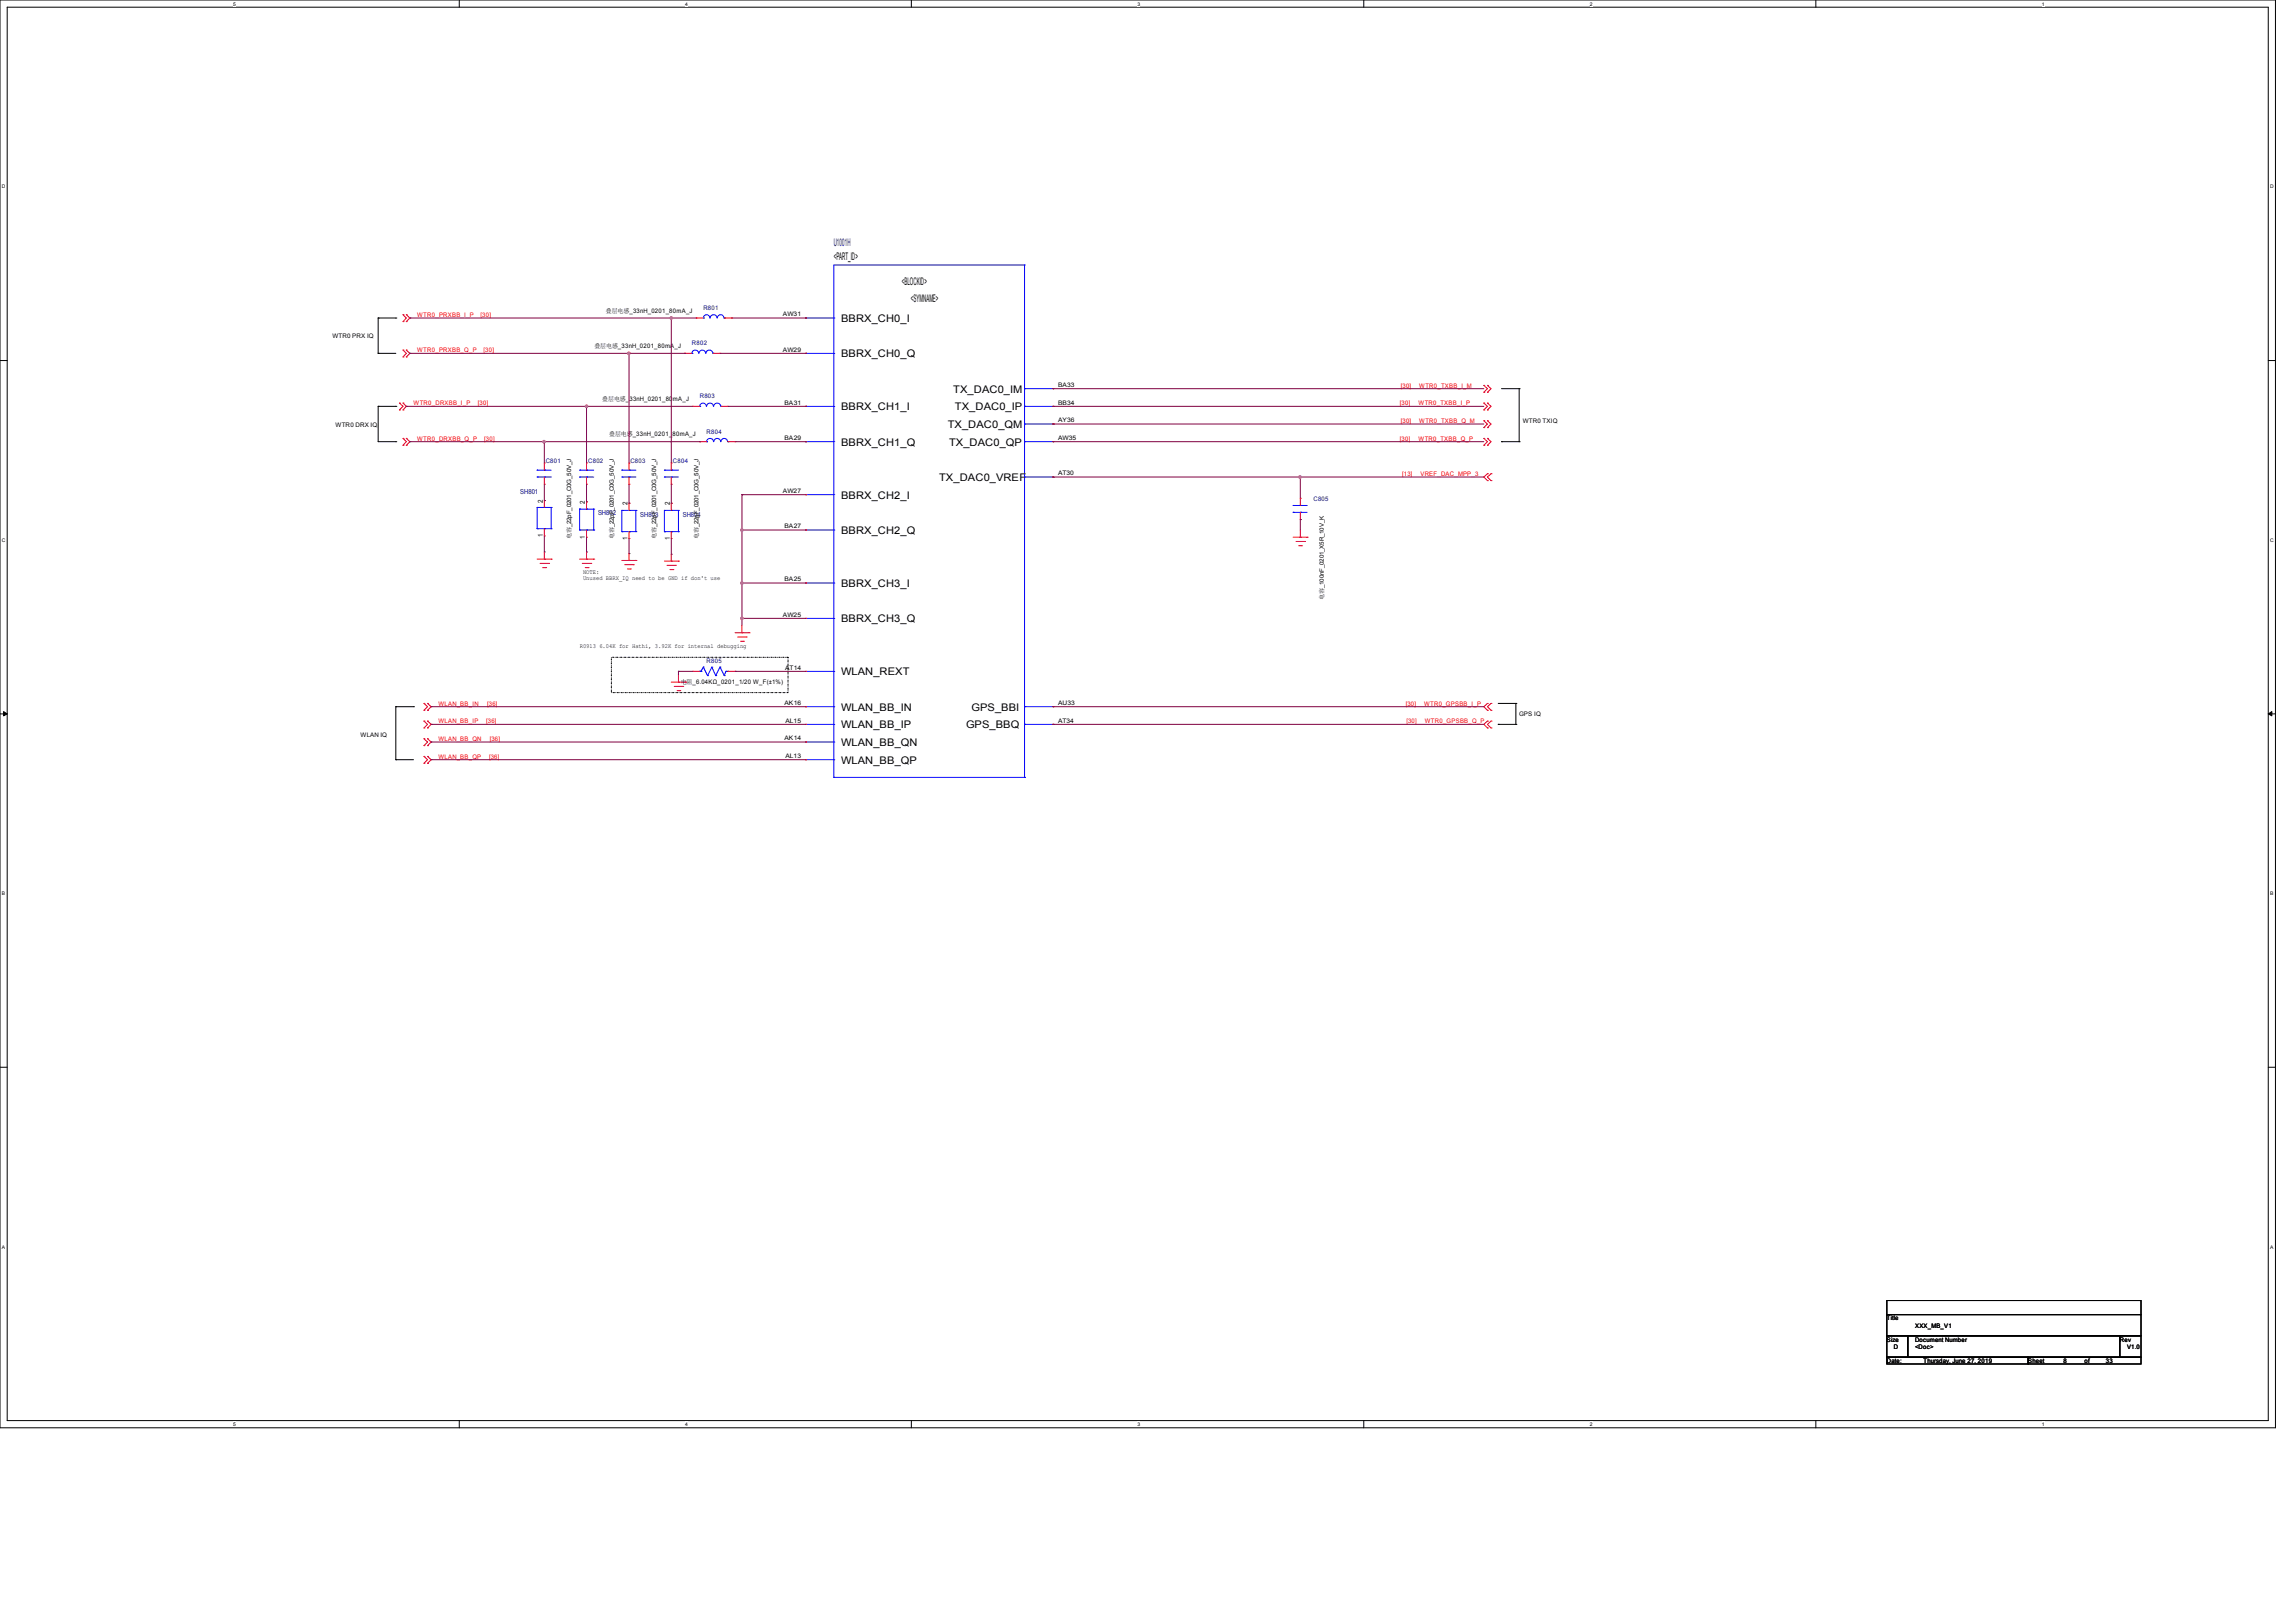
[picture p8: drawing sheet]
<svg xmlns="http://www.w3.org/2000/svg" width="297mm" height="210mm" viewBox="0 0 297 210" stroke-linecap="round" stroke-linejoin="round" font-family="sans-serif">
<defs><g id="words">
<text font-size="1.4" fill="#000080" x="107.9" y="31.9">U1001H</text>
<g font-size="1.4">
<text x="107.9" y="33.6">&lt;PART_ID&gt;</text>
<text x="108.8" y="41.7">BBRX_CH0_I</text>
<text x="116.7" y="36.8">&lt;BLOCKID&gt;</text>
<text x="117.9" y="39.1">&lt;SYMNAME&gt;</text>
<text x="108.8" y="46.2">BBRX_CH0_Q</text>
<text x="108.8" y="53.1">BBRX_CH1_I</text>
<text x="123.4" y="50.8">TX_DAC0_IM</text>
<text x="123.6" y="53.1">TX_DAC0_IP</text>
<text x="108.8" y="57.7">BBRX_CH1_Q</text>
<text x="122.6" y="55.4">TX_DAC0_QM</text>
<text x="122.8" y="57.7">TX_DAC0_QP</text>
<text x="108.8" y="64.5">BBRX_CH2_I</text>
<text x="121.5" y="62.2">TX_DAC0_VREF</text>
<text x="108.8" y="69.1">BBRX_CH2_Q</text>
<text x="108.8" y="75.9">BBRX_CH3_I</text>
<text x="108.8" y="80.5">BBRX_CH3_Q</text>
<text x="108.8" y="87.4">WLAN_REXT</text>
<text x="108.8" y="91.9">WLAN_BB_IN</text>
<text x="108.8" y="94.2">WLAN_BB_IP</text>
<text x="125" y="94.2">GPS_BBQ</text>
<text x="125.7" y="91.9">GPS_BBI</text>
<text x="108.8" y="96.5">WLAN_BB_QN</text>
<text x="108.8" y="98.8">WLAN_BB_QP</text>
</g>
<g font-size=".9" fill="#000080">
<text x="67.3" y="63.9">SH801</text>
<text x="77.4" y="66.7">SH802</text>
<text x="82.9" y="66.8">SH803</text>
<text x="88.4" y="66.8">SH804</text>
</g>
<g font-size=".9">
<text x="70.2" y="65" transform="rotate(-90 70.2 65)">2</text>
<text x="75.7" y="65.2" transform="rotate(-90 75.7 65.2)">2</text>
<text x="81.2" y="65.4" transform="rotate(-90 81.2 65.4)">2</text>
<text x="86.7" y="65.4" transform="rotate(-90 86.7 65.4)">2</text>
<text x="70.2" y="69.5" transform="rotate(-90 70.2 69.5)">1</text>
<text x="75.7" y="69.7" transform="rotate(-90 75.7 69.7)">1</text>
<text x="81.2" y="69.9" transform="rotate(-90 81.2 69.9)">1</text>
<text x="86.7" y="69.9" transform="rotate(-90 86.7 69.9)">1</text>
</g>
<g font-size=".8" fill="#f00">
<text x="54" y="41">WTR0_PRXBB_I_P</text>
<text x="62.2" y="41">[30]</text>
<text x="54" y="45.6">WTR0_PRXBB_Q_P</text>
<text x="62.6" y="45.6">[30]</text>
<text x="53.5" y="52.5">WTR0_DRXBB_I_P</text>
<text x="61.9" y="52.5">[30]</text>
<text x="181.2" y="52.5">[30]</text>
<text x="181.3" y="50.2">[30]</text>
<text x="183.6" y="52.5">WTR0_TXBB_I_P</text>
<text x="183.7" y="50.2">WTR0_TXBB_I_M</text>
<text x="54" y="57">WTR0_DRXBB_Q_P</text>
<text x="62.7" y="57">[30]</text>
<text x="181.2" y="57">[30]</text>
<text x="181.3" y="54.7">[30]</text>
<text x="183.6" y="57">WTR0_TXBB_Q_P</text>
<text x="183.7" y="54.7">WTR0_TXBB_Q_M</text>
<text x="181.5" y="61.6">[13]</text>
<text x="183.8" y="61.6">VREF_DAC_MPP_3</text>
<text x="56.7" y="91.3">WLAN_BB_IN</text>
<text x="56.7" y="93.6">WLAN_BB_IP</text>
<text x="56.7" y="95.9">WLAN_BB_QN</text>
<text x="62.9" y="93.6">[36]</text>
<text x="63" y="91.3">[36]</text>
<text x="63.4" y="95.9">[36]</text>
<text x="181.9" y="91.3">[30]</text>
<text x="182" y="93.6">[30]</text>
<text x="184.3" y="91.3">WTR0_GPSBB_I_P</text>
<text x="184.4" y="93.6">WTR0_GPSBB_Q_P</text>
<text x="56.7" y="98.2">WLAN_BB_QP</text>
<text x="63.3" y="98.2">[36]</text>
</g>
<g font-size=".8">
<text x="78.4" y="40.5">叠层电感_33nH_0201_80mA_J</text>
<text x="101.3" y="40.9">AW31</text>
<text x="43" y="43.8">WTR0 PRX IQ</text>
<text x="76.9" y="45">叠层电感_33nH_0201_80mA_J</text>
<text x="101.3" y="45.5">AW29</text>
<text x="77.9" y="51.9">叠层电感_33nH_0201_80mA_J</text>
<text x="101.5" y="52.4">BA31</text>
<text x="136.9" y="50.1">BA33</text>
<text x="136.9" y="52.4">BB34</text>
<text x="43.4" y="55.2">WTR0 DRX IQ</text>
<text x="78.8" y="56.5">叠层电感_33nH_0201_80mA_J</text>
<text x="101.5" y="56.9">BA29</text>
<text x="136.9" y="54.7">AY36</text>
<text x="136.9" y="56.9">AW35</text>
<text x="197.1" y="54.7">WTR0 TXIQ</text>
<text x="101.3" y="63.8">AW27</text>
<text x="136.9" y="61.5">AT30</text>
<text x="73.9" y="69.8" transform="rotate(-90 73.9 69.8)">电容_22pF_0201_C0G_50V_J</text>
<text x="79.4" y="69.8" transform="rotate(-90 79.4 69.8)">电容_22pF_0201_C0G_50V_J</text>
<text x="84.9" y="69.8" transform="rotate(-90 84.9 69.8)">电容_22pF_0201_C0G_50V_J</text>
<text x="90.4" y="69.8" transform="rotate(-90 90.4 69.8)">电容_22pF_0201_C0G_50V_J</text>
<text x="101.5" y="68.4">BA27</text>
<text x="75.4" y="74.3">NOTE:</text>
<text x="75.4" y="75.1">Unused BBRX_IQ need to be GND if don't use</text>
<text x="101.5" y="75.2">BA25</text>
<text x="171.3" y="77.6" transform="rotate(-90 171.3 77.6)">电容_100nF_0201_X5R_10V_K</text>
<text x="75" y="83.9">R0913 6.04K for Hathi, 3.92K for internal debugging</text>
<text x="101.3" y="79.8">AW25</text>
<text x="88.1" y="88.6">电阻_6.04KΩ_0201_1/20 W_F(±1%)</text>
<text x="101.6" y="86.7">AT14</text>
<text x="46.7" y="95.4">WLAN IQ</text>
<text x="101.5" y="91.2">AK16</text>
<text x="101.5" y="95.8">AK14</text>
<text x="101.7" y="93.5">AL15</text>
<text x="136.9" y="91.2">AU33</text>
<text x="136.9" y="93.5">AT34</text>
<text x="196.6" y="92.7">GPS IQ</text>
<text x="101.7" y="98.1">AL13</text>
<text x="244.2" y="170.9">Title</text>
<text x="244.2" y="173.6">Size</text>
<text x="247.8" y="173.6">Document Number</text>
<text x="247.8" y="171.8">XXX_MB_V1</text>
<text x="274.3" y="173.6">Rev</text>
<text x="244.2" y="176.4">Date:</text>
<text x="245.1" y="174.5">D</text>
<text x="247.8" y="174.5">&lt;Doc&gt;</text>
<text x="248.9" y="176.4">Thursday, June 27, 2019</text>
<text x="262.5" y="176.4">Sheet</text>
<text x="267.1" y="176.4">8</text>
<text x="269.8" y="176.4">of</text>
<text x="272.5" y="176.4">33</text>
<text x="275.3" y="174.5">V1.0</text>
</g>
<g font-size=".8" fill="#000080">
<text x="91" y="40.1">R801</text>
<text x="89.5" y="44.7">R802</text>
<text x="90.6" y="51.5">R803</text>
<text x="70.6" y="59.9">C801</text>
<text x="76.1" y="59.9">C802</text>
<text x="81.6" y="59.9">C803</text>
<text x="87.1" y="59.9">C804</text>
<text x="91.4" y="56.1">R804</text>
<text x="170" y="64.8">C805</text>
<text x="91.4" y="85.8">R805</text>
</g>
<g font-size=".6">
<text x="30.2" y=".7">5</text>
<text x="88.7" y=".7">4</text>
<text x="147.2" y=".7">3</text>
<text x="205.7" y=".7">2</text>
<text x="264.2" y=".7">1</text>
<text x=".3" y="24.4">D</text>
<text x="293.8" y="24.4">D</text>
<text x=".3" y="70.1">C</text>
<text x="293.8" y="70.1">C</text>
<text x=".3" y="115.8">B</text>
<text x="293.8" y="115.8">B</text>
<text x=".3" y="161.5">A</text>
<text x="293.8" y="161.5">A</text>
<text x="30.2" y="184.5">5</text>
<text x="88.7" y="184.5">4</text>
<text x="147.2" y="184.5">3</text>
<text x="205.7" y="184.5">2</text>
<text x="264.2" y="184.5">1</text>
</g>
</g></defs>
<path d="M0 0h294.5v184.7h-294.5zM.9 .9h292.6v182.9h-292.6z" fill="none" stroke="#000" stroke-width=".13"/>
<g fill="#fff">
<path d="M30.2 .1h.3v.7h-.3z"/>
<path d="M30.2 183.9h.3v.8h-.3z"/>
</g>
<path d="M59.4 0v.9M59.4 183.8v.9" fill="none" stroke="#000" stroke-width=".13"/>
<g fill="#fff">
<path d="M88.7 .1h.3v.7h-.3z"/>
<path d="M88.7 183.9h.3v.8h-.3z"/>
</g>
<path d="M117.9 0v.9M117.9 183.8v.9" fill="none" stroke="#000" stroke-width=".13"/>
<g fill="#fff">
<path d="M147.2 .1h.3v.7h-.3z"/>
<path d="M147.2 183.9h.3v.8h-.3z"/>
</g>
<path d="M176.5 0v.9M176.5 183.8v.9" fill="none" stroke="#000" stroke-width=".13"/>
<g fill="#fff">
<path d="M205.7 .1h.4v.7h-.4z"/>
<path d="M205.7 183.9h.4v.8h-.4z"/>
</g>
<path d="M235 0v.9M235 183.8v.9" fill="none" stroke="#000" stroke-width=".13"/>
<g fill="#fff">
<path d="M264.2 .1h.4v.7h-.4z"/>
<path d="M264.2 183.9h.4v.8h-.4z"/>
<path d="M.3 23.8h.4v.7h-.4z"/>
<path d="M293.8 23.8h.5v.7h-.5z"/>
<path d="M.3 69.5h.4v.7h-.4z"/>
<path d="M293.8 69.5h.5v.7h-.5z"/>
</g>
<path d="M0 46.7h.9M293.5 46.7h1" fill="none" stroke="#000" stroke-width=".13"/>
<g fill="#fff">
<path d="M.3 115.2h.4v.8h-.4z"/>
<path d="M293.8 115.2h.4v.8h-.4z"/>
</g>
<path d="M0 92.4h.9M293.5 92.4h1" fill="none" stroke="#000" stroke-width=".13"/>
<path d="M.5 92.1l.4 .3-.4 .2zM293.5 92.4l.5-.3v.5z" fill="#000" stroke="#000" stroke-width=".13"/>
<g fill="#fff">
<path d="M.3 161h.3v.7h-.3z"/>
<path d="M293.8 161h.4v.7h-.4z"/>
</g>
<g fill="none" stroke="#000" stroke-width=".13">
<path d="M48.9 45.7h.1M48.9 41.1h.1M48.9 52.6h.1M48.9 45.7h2.3M48.9 41.1v4.6M48.9 52.6v4.5h2.3M48.9 41.1h2.3M48.9 52.6h2.3M51.2 41.1h.1M51.2 52.6h.1M51.2 57.1h.1M194.3 57.1h.1"/>
<path d="M194.3 50.3h2.3M194.3 57.1h2.3M196.6 50.3h.1M196.6 57.1h.1M196.6 50.3v6.8M51.2 98.3h.1M51.2 91.4h.1M51.2 98.3h2.3M51.2 91.4v6.9M51.2 91.4h2.3M53.5 91.4h.1M193.9 93.7h.1"/>
<path d="M193.9 91h2.3M193.9 93.7h2.3M196.2 91h.1M196.2 93.7h.1M196.2 91v2.7M0 138.1h.9M293.5 138.1h1M244.2 168.3h32.9v1.8h-32.9zM244.2 170.1h32.9v2.7h-32.9zM244.2 172.8h2.7v2.8h-2.7zM244.2 175.6h18.3v.9h-18.3zM246.9 172.8h27.4v2.8h-27.4z"/>
<path d="M262.5 175.6h14.6v.9h-14.6zM274.3 172.8h2.8v2.8h-2.8z"/>
</g>
<path d="M79.1 85h22.9v4.6h-22.9z" fill="none" stroke="#000" stroke-width=".13" stroke-dasharray=".2 .2 0 .2"/>
<g fill="none" stroke="#f00" stroke-width=".13">
<path d="M51.7 52.2h.1M51.7 53h.1M51.7 52.2l.5 .4-.5 .4M52.2 45.3h.1M52.2 46.2h.1M52.2 40.7h.1M52.2 41.6h.1M52.2 56.7h.1M52.2 57.6h.1M52.2 53h.1M52.2 52.2h.1M52.2 45.3l.4 .4-.4 .5"/>
<path d="M52.2 40.7l.4 .4-.4 .5M52.2 56.7l.4 .4-.4 .5M52.2 52.2l.4 .4-.4 .4M52.6 46.2h.1M52.6 45.3h.1M52.6 41.6h.1M52.6 40.7h.1M52.6 57.6h.1M52.6 56.7h.1M52.6 45.3l.4 .4-.4 .5M52.6 40.7l.4 .4-.4 .5M52.6 56.7l.4 .4-.4 .5"/>
<path d="M70.4 59.9h.1M70.4 59.9v.9M75.9 59.9h.1M75.9 59.9v.9M81.4 59.9h.1M81.4 59.9v.9M86.9 59.9h.1M86.9 59.9v.9M88.6 45.7h.1M88.6 45.7h.9M89.6 52.6h.1M89.6 52.6h1"/>
<path d="M90.1 41.1h.1M90.1 41.1h.9M90.6 57.1h.1M90.6 57.1h.8M92.3 45.7h.9M93.2 45.7h.1M93.3 52.6h.9M93.7 41.1h1M94.2 52.6h.1M94.2 57.1h.9M94.7 41.1h.1M95.1 57.1h.1"/>
<path d="M104.3 41.1h.1M104.3 45.7h.1M104.3 52.6h.1M104.3 57.1h.1M136.3 50.3h.1M136.3 52.6h.1M136.3 54.9h.1M136.3 57.1h.1M192 49.9h.1M192 50.8h.1M192 52.2h.1M192 53h.1"/>
<path d="M192 54.4h.1M192 55.3h.1M192 56.7h.1M192 57.6h.1M192 49.9l.5 .4-.5 .5M192 52.2l.5 .4-.5 .4M192 54.4l.5 .5-.5 .4M192 56.7l.5 .4-.5 .5M192.5 49.9h.1M192.5 50.8h.1M192.5 52.2h.1M192.5 53h.1"/>
<path d="M192.5 54.4h.1M192.5 55.3h.1M192.5 56.7h.1M192.5 57.6h.1M192.5 49.9l.5 .4-.5 .5M192.5 52.2l.5 .4-.5 .4M192.5 54.4l.5 .5-.5 .4M192.5 56.7l.5 .4-.5 .5M69.5 72.3h1.8M69.9 72.9h1.1M70.2 73.4h.4M70.4 72.3h.1"/>
<path d="M70.4 64.8h.1M70.4 69.3h.1M70.4 62.7h.1M70.4 61.7v1M70.4 64.8v.9M70.4 68.4v.9M70.4 71.4v.9M70.6 73.4h.1M71 72.9h.1M71.3 72.3h.1M75 72.3h1.8M75.4 72.9h1.1"/>
<path d="M75.7 73.4h.4M75.9 72.3h.1M75.9 62.7h.1M75.9 64.9h.1M75.9 69.5h.1M75.9 61.7v1M75.9 64.9v1M75.9 68.6v.9M75.9 71.4v.9M76.1 73.4h.1M76.5 72.9h.1M76.8 72.3h.1"/>
<path d="M80.5 72.5h1.8M80.9 73.1h1.1M81.2 73.6h.4M81.4 72.5h.1M81.4 62.7h.1M81.4 65.1h.1M81.4 69.7h.1M81.4 61.7v1M81.4 65.1v.9M81.4 68.8v.9M81.4 71.6v.9M81.6 73.6h.1"/>
<path d="M82 73.1h.1M82.3 72.5h.1M86 72.6h1.8M86.3 73.2h1.1M86.7 73.7h.4M86.9 72.6h.1M86.9 62.7h.1M86.9 65.1h.1M86.9 69.7h.1M86.9 61.7v1M86.9 65.1v.9M86.9 68.8v.9"/>
<path d="M86.9 71.7v.9M87.1 73.7h.1M87.4 73.2h.1M87.8 72.6h.1M104.3 64h.1M104.3 68.6h.1M104.3 75.4h.1M136.3 61.7h.1M167.3 69.5h1.9M167.7 70.1h1.1M168.1 70.6h.3M168.3 69.5h.1"/>
<path d="M168.3 64.5h.1M168.3 67.2h.1M168.3 64.5v.9M168.3 66.3v.9M168.3 68.6v.9M168.4 70.6h.1M168.8 70.1h.1M169.2 69.5h.1M192.5 62.2h.1M192.5 61.3h.1M192.5 61.3l-.5 .4 .5 .5M193 61.3h.1"/>
<path d="M193 62.2h.1M193 61.3l-.5 .4 .5 .5M54.9 91h.1M54.9 91.9h.1M54.9 93.3h.1M54.9 94.2h.1M54.9 95.6h.1M54.9 96.5h.1M54.9 97.9h.1M54.9 98.8h.1M54.9 91l.4 .4-.4 .5M54.9 93.3l.4 .4-.4 .5"/>
<path d="M54.9 95.6l.4 .4-.4 .5M54.9 97.9l.4 .4-.4 .5M55.3 91.9h.1M55.3 91h.1M55.3 94.2h.1M55.3 93.3h.1M55.3 96.5h.1M55.3 95.6h.1M55.3 98.8h.1M55.3 97.9h.1M55.3 91l.5 .4-.5 .5M55.3 93.3l.5 .4-.5 .5"/>
<path d="M55.3 95.6l.5 .4-.5 .5M55.3 97.9l.5 .4-.5 .5M86.9 88.3h1.8M87.2 88.8h1.1M87.6 89.4h.4M87.8 88.3h.1M87.8 87.3v1M88 89.4h.1M88.3 88.8h.1M88.7 88.3h.1M89.6 86.9h.1M89.6 86.9h1"/>
<path d="M94.2 86.9h.9M95.1 86.9h.1M95.1 81.9h1.8M95.5 82.4h1.1M95.8 83h.4M96 81.9h.1M96 80.9v1M96.2 83h.1M96.6 82.4h.1M96.9 81.9h.1M104.3 80h.1M104.3 86.9h.1"/>
<path d="M104.3 91.4h.1M104.3 93.7h.1M104.3 96h.1M104.3 98.3h.1M136.3 91.4h.1M136.3 93.7h.1M192.5 91.9h.1M192.5 91h.1M192.5 94.2h.1M192.5 93.3h.1M192.5 91l-.5 .4 .5 .5M192.5 93.3l-.5 .4 .5 .5"/>
<path d="M193 91h.1M193 91.9h.1M193 93.3h.1M193 94.2h.1M193 91l-.5 .4 .5 .5M193 93.3l-.5 .4 .5 .5"/>
</g>
<g fill="none" stroke="#00f" stroke-width=".13">
<path d="M132.6 34.3h.1M132.6 34.3h-24.7v66.3M132.6 34.3v66.3M89.5 45.7h.1M89.5 45.7a.45 .45 0 0 1 .5-.4 .45 .45 0 0 1 .4 .4M90.5 45.7a.42 .42 0 0 1 .4-.4 .42 .42 0 0 1 .4 .4M90.6 52.6h.1M90.6 52.6a.42 .42 0 0 1 .4-.4 .42 .42 0 0 1 .4 .4M91 41.1h.1M91 41.1a.42 .42 0 0 1 .4-.4 .42 .42 0 0 1 .5 .4M91.4 45.7a.45 .45 0 0 1 .4-.4 .45 .45 0 0 1 .4 .4M91.4 57.1h.1"/>
<path d="M91.4 57.1a.45 .45 0 0 1 .5-.4 .45 .45 0 0 1 .4 .4M91.4 52.6a.45 .45 0 0 1 .5-.4 .45 .45 0 0 1 .4 .4M91.9 41.1a.45 .45 0 0 1 .5-.4 .45 .45 0 0 1 .4 .4M92.3 45.7h.1M92.4 57.1a.45 .45 0 0 1 .4-.4 .45 .45 0 0 1 .5 .4M92.4 52.6a.45 .45 0 0 1 .4-.4 .45 .45 0 0 1 .5 .4M92.8 41.1a.42 .42 0 0 1 .5-.4 .42 .42 0 0 1 .4 .4M93.3 57.1a.42 .42 0 0 1 .4-.4 .42 .42 0 0 1 .4 .4M93.3 52.6h.1M93.7 41.1h.1M94.2 57.1h.1M104.3 41.1h3.6"/>
<path d="M104.3 45.7h3.6M104.3 52.6h3.6M104.3 57.1h3.6M107.9 41.1h.1M107.9 45.7h.1M107.9 52.6h.1M107.9 57.1h.1M132.6 50.3h.1M132.6 52.6h.1M132.6 54.9h.1M132.6 57.1h.1M132.6 52.6h3.7"/>
<path d="M132.6 57.1h3.7M132.6 50.3h3.7M132.6 54.9h3.7M69.5 68.4h.1M69.5 65.7h.1M69.5 60.8h.1M69.5 61.7h.1M69.5 61.7h1.8M69.5 60.8h1.8M69.5 68.4h1.8M69.5 65.7v2.7M69.5 65.7h1.8"/>
<path d="M70.4 65.7h.1M70.4 68.4h.1M70.4 60.8h.1M70.4 61.7h.1M71.3 68.4h.1M71.3 65.7h.1M71.3 65.7v2.7M75 60.8h.1M75 61.7h.1M75 68.6h.1M75 65.9h.1M75 68.6h1.8"/>
<path d="M75 61.7h1.8M75 60.8h1.8M75 65.9v2.7M75 65.9h1.8M75.9 60.8h.1M75.9 61.7h.1M75.9 65.9h.1M75.9 68.6h.1M76.8 68.6h.1M76.8 65.9h.1M76.8 65.9v2.7M80.5 60.8h.1"/>
<path d="M80.5 61.7h.1M80.5 68.8h.1M80.5 66h.1M80.5 61.7h1.8M80.5 60.8h1.8M80.5 68.8h1.8M80.5 66v2.8M80.5 66h1.8M81.4 60.8h.1M81.4 61.7h.1M81.4 66h.1M81.4 68.8h.1"/>
<path d="M82.3 68.8h.1M82.3 66h.1M82.3 66v2.8M86 60.8h.1M86 61.7h.1M86 68.8h.1M86 66h.1M86 61.7h1.8M86 60.8h1.8M86 68.8h1.8M86 66h1.8M86 66v2.8"/>
<path d="M86.9 60.8h.1M86.9 61.7h.1M86.9 66h.1M86.9 68.8h.1M87.8 68.8h.1M87.8 66h.1M87.8 66v2.8M104.3 64h3.6M104.3 68.6h3.6M104.3 75.4h3.6M107.9 64h.1M107.9 68.6h.1"/>
<path d="M107.9 75.4h.1M132.6 61.7h.1M132.6 61.7h3.7M167.3 65.4h.1M167.3 66.3h.1M167.3 65.4h1.9M167.3 66.3h1.9M168.3 65.4h.1M168.3 66.3h.1M90.6 86.9h.1M90.7 86.9h.1M91 86.3h.1"/>
<path d="M91 86.3l.6 1.1M91 86.3l-.3 .6M91.6 87.4h.1M92.1 86.3h.1M92.1 86.3l.5 1.1M92.1 86.3l-.5 1.1M92.6 87.4h.1M93.2 86.3h.1M93.2 86.3l.5 1.1M93.2 86.3l-.6 1.1M93.7 87.4h.1M93.9 86.9h.1"/>
<path d="M93.9 86.9h.3M93.9 86.9l-.2 .5M94.2 86.9h.1M104.3 80h3.6M104.3 86.9h3.6M104.3 91.4h3.6M104.3 93.7h3.6M104.3 96h3.6M104.3 98.3h3.6M107.9 80h.1M107.9 86.9h.1M107.9 91.4h.1"/>
<path d="M107.9 93.7h.1M107.9 96h.1M107.9 98.3h.1M132.6 91.4h.1M132.6 93.7h.1M132.6 91.4h3.7M132.6 93.7h3.7M107.9 100.6h.1M107.9 100.6h24.7M132.6 100.6h.1"/>
</g>
<g fill="none" stroke="#800040" stroke-width=".13">
<path d="M52.6 52.6h.1M52.6 52.6h37M53 41.1h.1M53 45.7h.1M53 57.1h.1M53 41.1h37.1M53 45.7h35.6M53 57.1h37.6M70.4 57.1h.1M70.4 57.1v2.8M75.9 52.6h.1M75.9 52.6v7.3"/>
<path d="M81.4 45.7h.1M81.4 45.7v14.2M86.9 41.1h.1M86.9 41.1v18.8M88.6 45.7h.1M90.6 57.1h.1M93.2 45.7h11.1M94.2 52.6h10.1M94.7 41.1h9.6M95.1 57.1h9.2M104.3 41.1h.1M104.3 45.7h.1"/>
<path d="M104.3 52.6h.1M104.3 57.1h.1M136.3 57.1h.1M136.3 54.9h.1M136.3 50.3h.1M136.3 52.6h.1M136.3 57.1h55.7M136.3 54.9h55.7M136.3 50.3h55.7M136.3 52.6h55.7M70.4 64.8h.1M70.4 71.4h.1"/>
<path d="M70.4 62.7v2.1M70.4 69.3v2.1M75.9 64.9h.1M75.9 71.4h.1M75.9 62.7v2.2M75.9 69.5v1.9M81.4 65.1h.1M81.4 71.6h.1M81.4 62.7v2.4M81.4 69.7v1.9M86.9 65.1h.1M86.9 71.7h.1"/>
<path d="M86.9 62.7v2.4M86.9 69.7v2M96 64h.1M96 68.6h.1M96 75.4h.1M96 64h8.3M96 68.6h8.3M96 75.4h8.3M96 64v16.9M136.3 61.7h.1M136.3 61.7h55.7M168.3 67.2h.1"/>
<path d="M168.3 61.7h.1M168.3 61.7v2.8M168.3 67.2v1.4M55.8 91.4h.1M55.8 93.7h.1M55.8 96h.1M55.8 98.3h.1M55.8 91.4h48.5M55.8 93.7h48.5M55.8 96h48.5M55.8 98.3h48.5M87.8 86.9h.1"/>
<path d="M87.8 86.9h1.8M87.8 86.9v.4M95.1 86.9h.1M95.1 86.9h9.2M96 80h.1M96 80h8.3M136.3 91.4h.1M136.3 93.7h.1M136.3 91.4h55.7M136.3 93.7h55.7"/>
</g>
<g fill="#f0f" stroke="#f0f" stroke-width=".13">
<circle cx="81.4" cy="45.7" r=".17"/>
<circle cx="168.2" cy="61.7" r=".17"/>
<circle cx="96" cy="80" r=".17"/>
<circle cx="96" cy="75.4" r=".17"/>
<circle cx="96" cy="68.6" r=".17"/>
<circle cx="70.4" cy="57.1" r=".17"/>
<circle cx="75.9" cy="52.6" r=".17"/>
<circle cx="86.9" cy="41.1" r=".17"/>
</g>
<use href="#words"/>
</svg>
